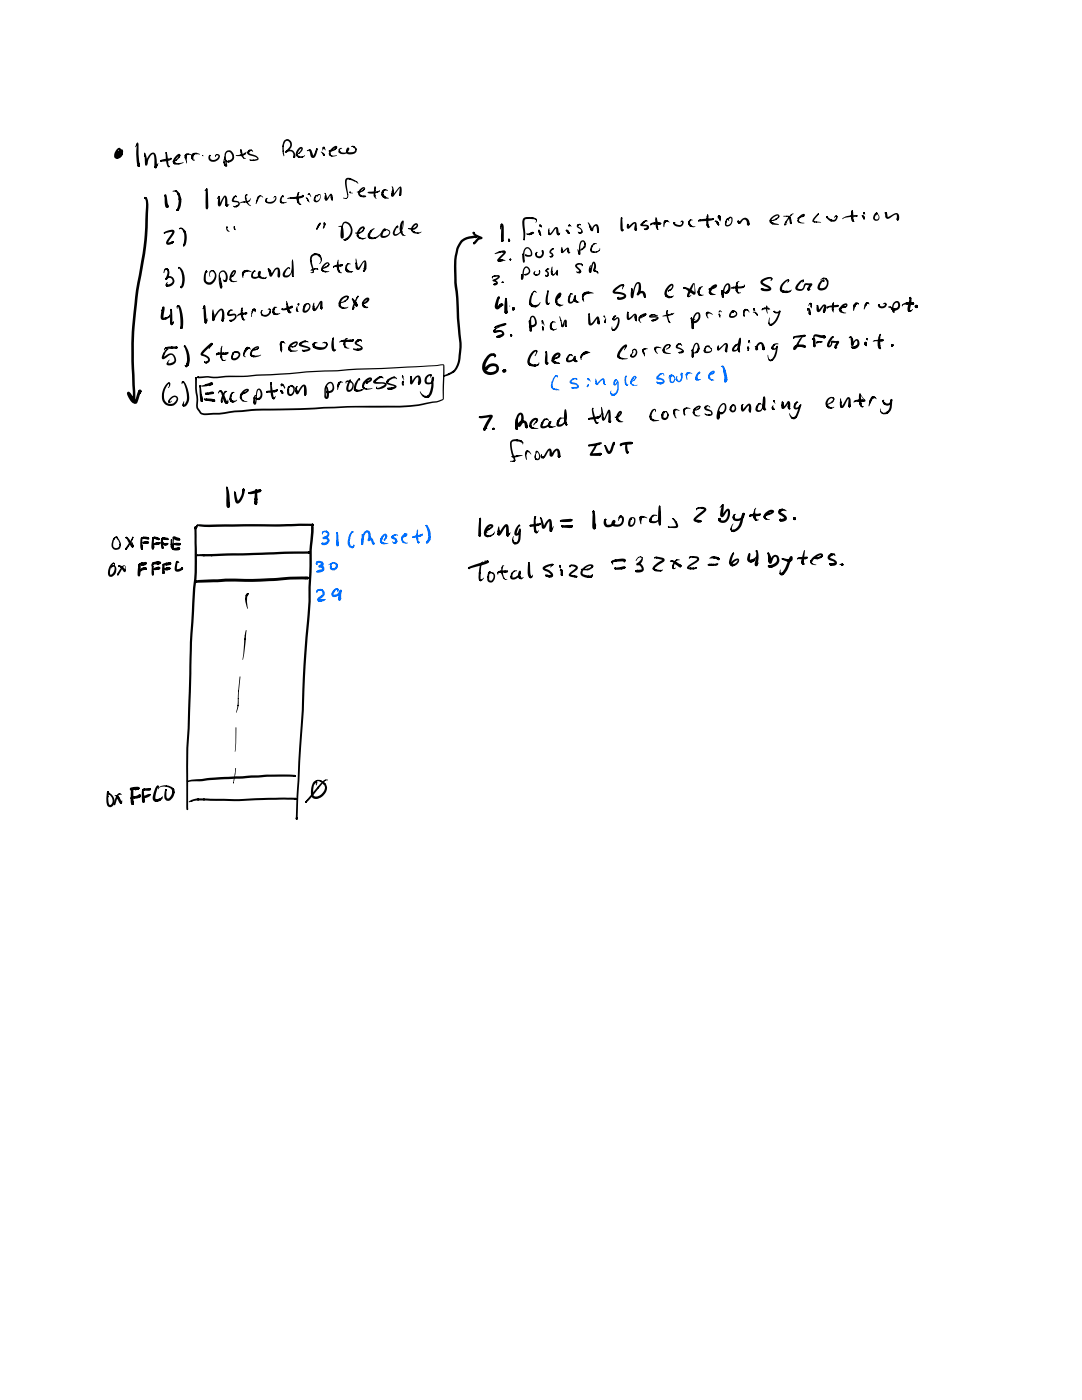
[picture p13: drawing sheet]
<svg xmlns="http://www.w3.org/2000/svg" width="216mm" height="279mm" viewBox="0 0 216 279" stroke-linecap="round" stroke-linejoin="round" font-family="sans-serif">
<defs><g id="words">
<text font-size="26.6" x="88.3" y="76.5">f</text>
<text font-size="13.1" x="110.6" y="66.6">iii</text>
<text font-size="8.4" x="46.6" y="143.6">l</text>
<text font-size="7.8" x="144.2" y="64.8">o.s.c</text>
<text font-size="7.2" x="47.9" y="133">I</text>
<text font-size="6.9" x="142.1" y="107.4">bytes</text>
<g font-size="6.6">
<text x="25.5" y="34.9">Interrupts</text>
<text x="124" y="64.9">c.ee.ee</text>
</g>
<g font-size="6.3">
<text x="94.5" y="109.5">length</text>
<text x="152.5" y="116">bytes</text>
<text x="46.3" y="151.3">l</text>
<text x="61.3" y="161.6">0</text>
</g>
<g font-size="6">
<text x="104.9" y="49.2">finish</text>
<text x="32.1" y="82.2">6 Exceptionprocessing</text>
<text x="100.6" y="93.5">from</text>
<text x="93.6" y="117.6">Total</text>
</g>
<g font-size="5.7">
<text x="67.8" y="41">fetch</text>
<text x="40.2" y="43">Instruction</text>
<text x="95.9" y="76">G</text>
<text x="101.7" y="87.1">Read the</text>
<text x="44.2" y="102.5">WT</text>
</g>
<text font-size="5.7" fill="#006fff" x="113" y="80.3">single</text>
<g font-size="5.4">
<text x="55.2" y="32.8">Review</text>
<text x="66.5" y="49.2">Decode</text>
<text x="32.3" y="74.2">5 Store</text>
<text x="121.9" y="72.9">corresponding</text>
<text x="117.4" y="106.9">1words</text>
<text x="24.8" y="161.8">FEW</text>
</g>
<g font-size="5.1">
<text x="124.6" y="47.5">Instruction</text>
<text x="99" y="49.4">1</text>
<text x="128.3" y="84.6">corresponding entry</text>
<text x="145.4" y="114.4">64</text>
<text x="48.7" y="123">I</text>
</g>
<text font-size="5.1" fill="#006fff" x="105.7" y="74.5">Clear</text>
<g font-size="4.8">
<text x="156" y="46.3">execution</text>
<text x="103.7" y="53.7">Push</text>
<text x="114.8" y="52.3">Pc</text>
<text x="181.1" y="63.6">i</text>
<text x="56.9" y="71.7">results</text>
<text x="159.2" y="71.2">IFG</text>
<text x="170.1" y="71">bit</text>
<text x="95.6" y="87.2">7</text>
<text x="138.3" y="105.5">2</text>
<text x="123.1" y="115.4">732</text>
<text x="45.8" y="157.7">1</text>
</g>
<g font-size="4.8" fill="#006fff">
<text x="63.4" y="110.3">31</text>
<text x="72.1" y="110">Reset</text>
</g>
<g font-size="4.5">
<text x="32.2" y="42.8">1</text>
<text x="32.4" y="50">2</text>
<text x="117.5" y="92.2">ZVT</text>
<text x="24" y="111.1">XFFEE</text>
<text x="109.3" y="116.5">size</text>
<text x="136.9" y="115">2</text>
</g>
<g font-size="4.5" fill="#006fff">
<text x="129.8" y="78">source</text>
<text x="62.9" y="121.4">29</text>
</g>
<g font-size="4.2">
<text x="167.7" y="64">err</text>
<text x="27.3" y="116.3">I FFC</text>
</g>
<text font-size="4.2" fill="#006fff" x="62.6" y="115.6">30</text>
<text font-size="3.9" x="98.6" y="53.4">2</text>
</g></defs>
<g fill="#000">
<path d="M23.4 29.7l.4-.2 .2 .2h-.3l.2-.2 .2 .3-.2 .1v-.1l.1-.1v.2l-.1 .2v-.2l.1 .1-.4 .3-.1-.1 .3-.2-.1-.1a1.18 1.18 0 0 0-.4 1.4 1.15 1.15 0 0 0 .9-1.2l-.6 .9a.39 .39 0 0 0 .6-.3v-.2l-.6 .8-.2-.1 .4-.5-.1 .4a.26 .26 0 0 0 .2-.2 .26 .26 0 0 0-.1-.3l-.2 .2 .3 .1a.29 .29 0 0 0-.1-.5 .29 .29 0 0 0-.4 .3l-.1-.3 .1-.1 .1 .2h-.2l.1-.3h.2l-.2 .3-.1-.2 .2-.2h.4l.1 .3h-.3l-.1-.2a.52 .52 0 0 1 .7 .6 .52 .52 0 0 1-.7 .4 .51 .51 0 0 1-.2-.8 .51 .51 0 0 1 .8 .2 .54 .54 0 0 1-.2 .7 .54 .54 0 0 1-.7-.2 .49 .49 0 0 1 .2-.7 .49 .49 0 0 1 .7 .3l-.5 .8a.34 .34 0 0 1-.5-.1 .34 .34 0 0 1 .1-.5l.4-.4a.47 .47 0 0 1 .7-.3 .47 .47 0 0 1 .1 .7 .61 .61 0 0 1-.7 .6 .61 .61 0 0 1-.5-.6v-.2a1.22 1.22 0 0 1 1.1-.9 1.31 1.31 0 0 1-1.3 1.9 1.31 1.31 0 0 1 .3-2zM28.8 39.3l.3 .2-.2 .1-.1-.3 .3 .1v.2h-.2l.1-.2h.3v.1l-.4 .1-.1-.3h.2a.92 .92 0 0 1 .6 1.2l-.1 2.4a69.4 69.4 0 0 1-1.9 15.1l-.3 3.3a108.1 108.1 0 0 0-.2 18.9l-.2 .3a2.3 2.3 0 0 1-1.6-2l.3-.3 .4 .2 1.2 1.7h-.3l.3-1a1.35 1.35 0 0 1 .7-1.3 .51 .51 0 0 1 .3 .5 .51 .51 0 0 1-.5 .4l.1-.5h.3v.4a.34 .34 0 0 1-.4-.4 .34 .34 0 0 1 .5-.3l-.1 .4h-.3l-.1-.2 .1 .2a.28 .28 0 0 1 0-.5 .28 .28 0 0 1 .4 .2 .28 .28 0 0 1-.3 .3h-.1h.3l-.1 .4a2.83 2.83 0 0 1-.9 1.9l-.3-.1-1.2-1.9 .2-.1 .4 1 .6 .6-.2 .1-.4-8.6a106.1 106.1 0 0 1 2.3-21.5l.4-3.2 .1-4.1a5.8 5.8 0 0 0-.1-3.1l-.2-.3h.4l-.2 .3zM34.5 38.1a.98 .98 0 0 1 1.4 .8 2.71 2.71 0 0 1-.4 3.2l-.3-.1 .2-.3a.22 .22 0 0 1 .1 .2 .22 .22 0 0 1-.2 .2l.1-.4 .2 .2-.1 .1-.2 .1v-.3h.2l-.1-.1 .2 .2-.2 .2-.2-.1 .4-1.1v-1.1a.27 .27 0 0 1 .4-.3 .27 .27 0 0 1 .1 .4 .27 .27 0 0 1-.4 0l-.3-1.2 .1-.2 .3 .1-.1 .3h-.2l-.5-.7 .2-.2v.3h-.7zM32.9 53.7a.63 .63 0 0 1 .7 0 .63 .63 0 0 1 .2 .7l-.4 1.3-.1 .1-.3-.3a1 1 0 0 1 1.7 .2 1 1 0 0 1-.8 1.5 .5 .5 0 0 1-.8-.1 .5 .5 0 0 1 .4-.8l-.2 .5h-.2v-.2a.23 .23 0 0 1 .3 .2 .23 .23 0 0 1-.2 .3l-.1-.2 .2-.1 .2 .1v.3h-.2l-.2-.2 .3-.2a.75 .75 0 0 0 .9-.4 .75 .75 0 0 0-.2-.9h-.5l-.5 .4-.1-.4 .3 .3-.1 .1-.2-.3 .1-.2a1.91 1.91 0 0 0 .2-1.6l.2-.1 .1 .2a.3 .3 0 0 1-.3 0 .3 .3 0 0 1-.1-.4l.2 .2-.4 .2-.1-.2h.2l-.4 .8zM35.6 53.3l.1 .1-.1 .1v-.2l.1 .2h-.2l.1-.1 .1 .2-.2-.1 .1-.2a.54 .54 0 0 1 .7 .5 3.6 3.6 0 0 1 .1 3.6l-.1 .1a.26 .26 0 0 1-.3-.1 .26 .26 0 0 1 0-.3l.2 .3h-.2l.1-.2 .2 .2h-.3l.1-.2 .2 .2h-.2a3.9 3.9 0 0 0-.5-4.1zM35.8 45.5a1.11 1.11 0 0 1 1.4 1.2 2.53 2.53 0 0 1-.5 2.5l-.1-.2v-.3l.1 .3h-.1h.1v.1h-.1l.1-.1v.1h-.1l.1-.1h-.1l.1-.6a4.3 4.3 0 0 0-.1-2.3l.3-.1 .1 .1-.1 .3a.57 .57 0 0 1-.5-.6l-.3-.2 .2-.1a.23 .23 0 0 1-.2 .2 .23 .23 0 0 1-.2-.2 .15 .15 0 0 1 0 .2 .15 .15 0 0 1-.2 0zM41 54.1l.3-.1-.1 .3-.1-.3 .2 .1-.2 .1 .1-.2 .2 .2-.1 .1-.1-.2h.1l.1 .2-.2 .2-.1-.3v.4a1.75 1.75 0 0 0 .2 1.7 1.22 1.22 0 0 0 1.4-.7 1.22 1.22 0 0 0-.3-1.5 .74 .74 0 0 0-.5 1.2 .75 .75 0 0 1 .1-1.1v.1h-.1l.1-.2 .3-.2v.2l-.2-.1 .3-.1 .3 .1v.2h-.2v-.2a1.09 1.09 0 0 1 .6 1.7 1.25 1.25 0 0 1-1.1 1.1 1.25 1.25 0 0 1-1.3-.7v-1.3zM44 54.2a.8 .8 0 0 1 .8-.2 .8 .8 0 0 1 .5 .7 1.06 1.06 0 0 1-.5 1.6l-.3-.3v-.2l.4 .3-.1 .1h-.1a.17 .17 0 0 1 .2-.2 .17 .17 0 0 1 0 .3h-.1a.22 .22 0 0 1 .1-.4 .22 .22 0 0 1 .3 .2l-.2 .2-.2-.2a1.27 1.27 0 0 0-.3-1.9l-.2 .1a1.67 1.67 0 0 0-.4 1.9l.3 1.1h-.2v-.3h.3l.1 .2-.2 .2-.2-.2-.1-.5 .2-.2 .2 .2-.2 .2a.51 .51 0 0 1-.2-.7l-.1-.6h.3l-.1 .2-.2-.1-.1-.7a3.5 3.5 0 0 1 .6 2.6h-.2a3.6 3.6 0 0 1-.3-3.2zM45.2 45.3l.2-.1-.1 .2-.1-.2h.2v.2a.83 .83 0 0 0 .4 .9l-.5-.2 .1-.2 .1 .1-.2 .1a.64 .64 0 0 1-.1-.8h.2l-.1 .2-.2-.1zM46.4 54l.2-.1a.36 .36 0 0 1 .5 .1 .36 .36 0 0 1-.1 .5l-.5 .7h-.1l.1-.2 .1 .1-.3 .2h-.2v-.2l.1 .2h-.2l-.1-.1h.2l-.1 .1-.1-.2h.1a.91 .91 0 0 0 .8-.9 1.54 1.54 0 0 0-.6 1.7l.6 .2 .5-.1a.63 .63 0 0 1-.9 .2l.1-.1 .1 .1-.3 .1-.3-.2 .1-.2 .2 .1a.28 .28 0 0 1-.4 0 .28 .28 0 0 1 0-.4l.3 .2-.3 .1a1.85 1.85 0 0 1 .5-1.9zM46.7 45.2h.2l-.1 .2h-.2l.1-.3 .2 .1 .1 .7-.3-.2 .2-.1-.1 .2-.2-.2zM48.5 54.1a1.15 1.15 0 0 1 1.7 .2l-1-.1v-.3h.1l.2 .1v.2l-.8 .2-.1-.3 .2-.1a.34 .34 0 0 1 0 .4 .34 .34 0 0 1-.5 0l.2-.2a.33 .33 0 0 1 .2 .4 .33 .33 0 0 1-.4 .2v-.2a.25 .25 0 0 1 .3 .2 .25 .25 0 0 1-.2 .3v-.2a.16 .16 0 0 1 .1 .1 .16 .16 0 0 1-.1 .2l.1-.1v.3l-.1-.1a1.13 1.13 0 0 1 .1-1.2z"/>
<path d="M50.4 54.2l.3-.2 .1 .2-.2-.1 .1-.1 .2 .1-.1 .1v-.2l.2 .1a.72 .72 0 0 0-.4 1.1 .9 .9 0 0 0 1.2-.9h.1a.91 .91 0 0 0 .4 1 .91 .91 0 0 0 1 0l-.3 .3-.1-.1v-.1l.2 .1-.1 .1h-.5l.1-.2 .1 .3h-.4l-.6-.3-.1-.1 .2-.3 .3 .3-.2 .2a.72 .72 0 0 1-.6-.7 .72 .72 0 0 1 .6-.7 1.13 1.13 0 0 1-.4 1.3 1.13 1.13 0 0 1-1.4-.1v-.3l.2-.6 .2-.1 .1 .2h-.3zM53.4 53.7a.5 .5 0 0 1 .7 .5l.2 .7-.2-.1a1.82 1.82 0 0 1 1.4-1.4 2 2 0 0 1 .4 1.7h-.2h.2l-.2 .1v-.1l.1 .1-.1 .1-.1-.2 .2 .1-.2 .1-.2-.1 .3-.2 .2 .2-.1 .1a.51 .51 0 0 1-.4-.8v-.7l-.2-.1-.3 .3-.7 1.1a.41 .41 0 0 1-.4 0 .41 .41 0 0 1-.1-.5l-.1-.6 .3-.2 .1 .2v.2l-.3 .1-.2-.5 .3-.1-.2 .2-.2-.2h.3l-.1 .1zM58.3 51.8l.1 .1v.9a2.72 2.72 0 0 1-1 2.5 .69 .69 0 0 1-.9-.2 .69 .69 0 0 1 .1-.9l.7-.7 .2-.1v.2l-.1-.2h.3l-.1 .1 .2-.1v.1h-.1h.1l.1 .2-.2-.2a1.47 1.47 0 0 0-.8 1.4 1.09 1.09 0 0 0 1.3-1.2l.1-1.5 .1-.3 .2 2.1v.8l-.1 .3h.1l-.1 .2-.1-.2h.1v.2l-.2-.2h.2l-.1 .2-.1-.3 .3 .1-.2 .1-.2-.4v-2.6l.2-.3h-.1zM62.1 50.9a1.19 1.19 0 0 1 1.8 0 1.19 1.19 0 0 1-.2 1.8l.3-1 .3 .1-.3 .1-.5-.9 .1-.1h.3v.1l-.2 .2-.6-.3h-.4v-.3h.3v.2a1.06 1.06 0 0 0-.8 1.4h-.3v-.2l.3 .1 .4 1.9-.1 .1-.1-.1 .2-.1v.3l-.1 .2h-.1v-.1l.1 .1-.1 .1h-.4l.4-.2v-.3a4.9 4.9 0 0 1-.4-2.9zM62.1 53.8a.85 .85 0 0 1 1.4 0l-.3-.1 .2-.1v.2h-.7v-.3l.2 .1-.1 .2-.5 .1v-.2l.1 .1-.3 .3-.1-.1zM63.7 44.5h.3l-.1 .2-.1-.2h.1l.1 .1-.2 .1v-.1h.2l-.2 .1v-.1l.1-.1 .1 .1-.3 .2 .1-.2 .2 .1-.8 1.2-.1-.3h.2v.2a.39 .39 0 0 1-.1-.4 .39 .39 0 0 1 .3-.3l.1 .2-.3 .1v-.2l.2-.4 .3-.1v.3l-.3-.1zM64.6 52.8l.2-.2a.47 .47 0 0 1 .6-.3 .47 .47 0 0 1 .3 .6h-.2v-.2l.2 .1-.1 .3-.3-.1 .2-.1 .1 .1-.2 .3-.4 .2-.2-.1 .1-.2 .2 .1a.83 .83 0 0 1-.9 .4l.4-.3a.86 .86 0 0 0 .9-.7l-.1-.1a1.16 1.16 0 0 0-.9 1.3l1.2 .2a.66 .66 0 0 1-.9 .1l.2-.1 .1 .1-.2 .2-.6-.3 .1-.2 .2 .1a.28 .28 0 0 1-.4 .1 .28 .28 0 0 1 0-.4l.2 .1-.1 .2-.2-.1v-.4zM64.5 44.5l.1-.1a.42 .42 0 0 1 .4 .3 .42 .42 0 0 1-.2 .5l-.3 .4v-.3l.2 .2-.3-.1 .3-.7h.2v.3a.23 .23 0 0 1-.3-.3 .23 .23 0 0 1 .3-.2l-.1 .3-.2-.2 .2-.2-.1 .3zM66.5 53.1l.6-.2 1.3-.2-.2 .4-.2-.1 .1-.2h.2a.27 .27 0 0 1-.2 .4 .27 .27 0 0 1-.3-.3l.2-.1 .1 .3-.8 .1v-.3h.3a.3 .3 0 0 1-.3 .3 .3 .3 0 0 1-.3-.3h.3v.3l-.7 .1v-.2a.16 .16 0 0 1 .1 .2 .16 .16 0 0 1-.2 0l.1-.1v.2h-.1zM67.4 51.9h.1l.1 .2a2.36 2.36 0 0 0 .6 2.4 .48 .48 0 0 1-.7-.5l.3 .1-.1 .2h-.2l-.2-.4v-.3l.1-.1 .2 .1-.1 .3a.48 .48 0 0 1-.1-.8l.2 .2-.2 .2-.1-.1-.1-.3 .1-.3 .2 .1-.1 .1-.2-.1 .1-.5 .2 .1-.1 .1-.1-.1zM69.2 52.7l.3-.1v.2l-.2-.2 .2-.1 .5 .2a.69 .69 0 0 0-.8 .8 .69 .69 0 0 0 .9 .6l.4 .1-.5 .1 .1-.2 .2 .1-.2 .2h-.5l-.3-.1-.1-.3 .3-.1 .1 .3a.38 .38 0 0 1-.5 0 .38 .38 0 0 1-.1-.5l.3 .1v.3h-.3l-.1-.4v-.2h.3v.3l-.1 .1-.2-.2 .1-.7 .2-.1 .1 .2h-.3zM70.2 59.6l.3 .1-.3 .1 .1-.2h.2l.7 .8a.29 .29 0 0 1 .2 .3 .29 .29 0 0 1-.2 .3h.1l-.2 .1 .1-.2 .1 .2h-.2l.1-.3 .2 .2a.29 .29 0 0 1-.5 .1 .29 .29 0 0 1 0-.5 .29 .29 0 0 1 .5 .1 .34 .34 0 0 1-.4 .4 .34 .34 0 0 1-.3-.4 .29 .29 0 0 1 .2-.4 .29 .29 0 0 1 .3 .3 .29 .29 0 0 1-.4 .2 .33 .33 0 0 1-.2-.4 .33 .33 0 0 1 .5-.2v.3l-.4 .1-.5-.8z"/>
<path d="M71 51.6l.1 .1 .4 1.7 .7-.9a.54 .54 0 0 1 .8-.4l.1 .9a.89 .89 0 0 1-.6 1.2l-.1-.2h.2l.1 .2h-.2a.16 .16 0 0 1 .1-.2 .16 .16 0 0 1 .2 .1l-.2 .1v-.3a.4 .4 0 0 1 .3-.5l.2 .3-.3 .2-.2-.3 .2-1.4-.4 .4a2.09 2.09 0 0 1-1 1.3 1 1 0 0 1-.3-1.5l.2 .2-.2 .1-.2-.1 .1-.5 .1 .1h-.1v-.3l.1 .1h-.1zM71.4 59l.1 .1-.1 .1v-.2l.1 .1v.1l-.1-.1h.1v.2h-.1v-.2l.1 .1-.9 2.3h-.2l.4-.3v.1l-.3 .4h-.1l.1-.2v.2l-.2-.1h.2v.2l-.2-.1 .1-.2 .1 .2h-.2a3.5 3.5 0 0 1 .9-2.4h.1l.1 .1h-.3zM94.4 46.3l.2 .1-.2 .2-.1-.2 .2-.1 .2 .1-.2 .1-.1-.2h.2v.1l-.1-.1h.2v.1l-.1 .1 .4 .3 1 .4a.32 .32 0 0 1 .2 .5 .32 .32 0 0 1-.4 .1l-.4 .2a.92 .92 0 0 1-.9 .7l-.1-.1a.23 .23 0 0 1 .1-.2 .23 .23 0 0 1 .3 0l-.2 .2-.1-.2 .3 .1-.2 .2-.2-.2v-.1l.3-.1 .1 .2-.1-.2 .1 .2v.1l-.3 .1-.1-.3 .3-.1h-.2a1.8 1.8 0 0 1 1.5-1l-.1 .3a2 2 0 0 1-1.6-1.2zM106.4 58.2l.3-.2-.1 .3-.1-.2 .3-.1 .1 .2-.1 .1 .1-.2 .2 .3-.3-.1a1.26 1.26 0 0 0-.7 1.3l-.1 .3a.76 .76 0 0 0 .2 .9 .76 .76 0 0 0 .9 0l.7-.5a.9 .9 0 0 1-1.1 1l-.1-.2 .2-.2 .3 .2a.62 .62 0 0 1-1.1-.2l.3-.1 .1 .3-.1 .1a.56 .56 0 0 1-.6-.2 .56 .56 0 0 1 0-.6l.3 .1v.2l-.3 .1a2.63 2.63 0 0 1 .4-2.2l.2 .1-.1 .2-.2-.2zM122.5 57.7a1.95 1.95 0 0 1 2-.9v.2h-.2l.2-.2v.3h-.2v-.2a.15 .15 0 0 1 .2 .2 .15 .15 0 0 1-.2 .1v-.2l.2 .1-.3 .6 .1-.7a2.92 2.92 0 0 0-1.6 1.2h.4a1.58 1.58 0 0 1 1.9 .9 1.21 1.21 0 0 1-1.9 .5l.4-.4 .1 .1-.2 .2-.2-.1 .2-.1v.3l-.3-.1 .3-.1v.3h-.2v-.3h.5a.76 .76 0 0 0 .8-.4l-1.2-.4a.8 .8 0 0 1-1.1-.5zM127 56.4l.5-.1a1.29 1.29 0 0 1 .4 1.6l-.3 .9-.4-.3a.89 .89 0 0 1 1.2-.4 .89 .89 0 0 1 .3 1.3l-.2-.1 .1-.2 .1 .3-.2-.2 .3-.1-.2 .3-.1-.2 .2-.1-.2 .1 .1-.1 .2 .1-.1 .2h-.1l-.3-.5a.37 .37 0 0 0-.2-.4 .37 .37 0 0 0-.5 .2l-.4-.2 .3 .1v.2l-.3 .2-.1-.2 .3-1v-1.2a1.23 1.23 0 0 0-.8 1.4l-.2 1.3a.27 .27 0 0 1-.4 .2 .27 .27 0 0 1-.1-.4v-1.3l.2-.1 .1 .1a.15 .15 0 0 1-.2 .1 .15 .15 0 0 1 0-.2 .15 .15 0 0 1 .2-.1l-.1 .2-.1-.1 .1-.2v.2h-.2l.2-.2 .1 .2 .1 1.5h-.3l.6-2.2zM133.4 57a.53 .53 0 0 1 .9-.3 .53 .53 0 0 1-.1 .9l-.4 .4-.1-.1v-.2l.2 .2-.5 .2v-.2h.1a.15 .15 0 0 1 0 .2 .15 .15 0 0 1-.2 0l.1-.2 .1 .1-.2 .2a.57 .57 0 0 1 .6-.6l.2-.4v-.2a1.68 1.68 0 0 0-.9 1.9 1.12 1.12 0 0 0 1.3 .1l-.5 .4-.1-.1 .1-.2 .1 .2-.3 .2h-.4l-.1-.3 .2-.1 .2 .2a.54 .54 0 0 1-.6 .1 .54 .54 0 0 1-.3-.5h.4v.3a.66 .66 0 0 1-.7-.4 .66 .66 0 0 1 .2-.7zM136.5 57.3l.2 .1-.2 .2-.1-.2 .1-.1v.2l-.1-.1h.1v.2a.2 .2 0 0 1-.2-.2 .2 .2 0 0 1 .3-.1l1.1 .4 .9 .6-.1 .2v-1.7l-.1-.1-1 2.4 .5-.2-.3 .3-.1-.1 .1 .1-.2 .1-.2-.1 .1-.1h.2l-.1 .2-.3-.2 .2-.2 .2 .1-.1 .3a.38 .38 0 0 1-.4-.3 .38 .38 0 0 1 .2-.4 4.8 4.8 0 0 1 1.2-2.1 .82 .82 0 0 1 .3 .9l.1 1.3-.4 .1-2-1.3zM139.5 57.5l.1-.1 .2 .1-.1 .3-.2-.1v-.2l.4-.3h.4a1.21 1.21 0 0 0-.5 1.5l.6 .1a.4 .4 0 0 1-.7 .1h.3a.3 .3 0 0 1-.4 .1 .3 .3 0 0 1-.2-.3l.3-.1v.3h-.3l-.2-.4 .1-.4h.1l.2 .2-.2 .2-.2-.3zM141.5 57.6l1.3-.6a1.11 1.11 0 0 0-.8 1.4l.8 .3a.75 .75 0 0 1-1.1 0v-.2l.3-.1 .1 .4a.38 .38 0 0 1-.5-.1 .38 .38 0 0 1 0-.5l.3 .1-.2 .3h-.1l-.2-.3a.4 .4 0 0 1 .4-.6l.1 .1-.1 .3-.3-.1a1.42 1.42 0 0 1 1.5-1.2l.1 .1a1.39 1.39 0 0 1-1.7 .9l.1-.2 .2 .1-.2 .1v-.2l.2 .1-.2 .1v-.2l.2 .1a.15 .15 0 0 1-.2 .1 .15 .15 0 0 1 0-.2zM144.8 56.8a.58 .58 0 0 1 .7-.2 .58 .58 0 0 1 .3 .8 1.01 1.01 0 0 1-1.1 1.2l-.1-.4 .2 .2v.2l-.2-.1a.3 .3 0 0 1 .3-.2 .3 .3 0 0 1 .3 .2l-.3 .1a.34 .34 0 0 1 .1-.5 .34 .34 0 0 1 .4 .1l-.2 .3-.2-.3 .3-.7-.1-.7a2.77 2.77 0 0 0-.7 2.4l-.2 .2h-.2v-.3l.3-.1v.3a.56 .56 0 0 1-.5-.3 .56 .56 0 0 1 .2-.6l.2 .1-.1 .3a.53 .53 0 0 1-.1-.9v.3l-.2-.1 .1-.1 .3-.1-.2 .1 .4 1.2h-.4a5.1 5.1 0 0 1 .7-2.4zM145.9 57.4l.6-.2 1.8-.1 .2-.3 .1 .2-.1 .1v-.2l.1 .1-.1 .3-.1-.1 .1-.2a.29 .29 0 0 1-.1 .4 .29 .29 0 0 1-.4-.1l.2-.2 .2 .1-.1 .3-1.5 .1-.2-.2 .2-.2h.1v.3h-.7v-.2h.2a.23 .23 0 0 1-.1 .3 .23 .23 0 0 1-.3-.2l.1-.1a.18 .18 0 0 1 0 .3 .18 .18 0 0 1-.3-.1z"/>
<path d="M147.1 56.3l.4-.1a.86 .86 0 0 0-.3 1.2v.2a.53 .53 0 0 0 .1 .6 .53 .53 0 0 0 .6 .2l-.3 .1h-.4v-.2l.2 .1-.2 .1-.4-.6 .2-.2 .2 .2-.2 .2h-.1l-.1-.5a.61 .61 0 0 1 .2-.7l.2 .2-.2 .2-.2-.2 .1-.7 .2-.1 .1 .2h-.2zM151.9 56a2.29 2.29 0 0 1 2.1-.6l.1 .2-.2 .1 .1-.2 .1 .3h-.2l.1-.1v.2l-.1 .1v-.2l.1 .1-.3 .1 .2-.3a.79 .79 0 0 0-1 .1l-.7 .5a1.34 1.34 0 0 0 1 .7 .6 .6 0 0 1 .6 .3 .6 .6 0 0 1-.1 .7l-1.2 .1a.39 .39 0 0 1-.5-.1 .39 .39 0 0 1-.1-.5h.5l-.4 .2v-.2l.1 .2-.1 .1-.1-.2 .2 .1-.2 .1-.1-.1 .2-.2 .1 .2v-.1h1.4l-.3-.2a2.05 2.05 0 0 1-1.5-1.1zM153.8 43.5a1.37 1.37 0 0 1 1.7-.6v.5h-.2v-.2h.1l.1 .2-.6 .5-.2-.1 .2-.2v.3l-.5 .2-.2-.2h.2v.1l-.2 .1-.3-.1v-.1a1.47 1.47 0 0 0 1.4-.8 1.33 1.33 0 0 0-1.4 1.1l1.5 .6a1.05 1.05 0 0 1-1.4-.3l.2-.1 .2 .3-.3 .1-.5-.4 .1-.3 .2 .2-.2 .1-.1-.2v-.3l.3 .1-.2 .2-.1-.2zM156.2 56.4l.2-.2a.8 .8 0 0 1 1-.4l-.1 .2-.1-.2h.2l.1 .2h-.2v-.2l.2 .2-.1 .1-.1-.1h.1l.1 .1-.3 .3 .1-.4h-.1a1.58 1.58 0 0 0-1 1.9l.4 .1a1.5 1.5 0 0 0 1.3-.2 .34 .34 0 0 1-.1 .4 .34 .34 0 0 1-.4 0l.1-.2 .2 .1-.3 .3a.4 .4 0 0 1-.6-.1l.2-.3 .2 .3a.71 .71 0 0 1-1.1-.1l.3-.2 .2 .3a.66 .66 0 0 1-.9-.1 .66 .66 0 0 1-.1-.8zM159.6 56.1l.6-.3 .2 .1-.1 .1-.1-.1 .2-.1v.2l-.2-.1h.2l-.1 .3-.1-.1h.2l-.1 .2-.2 .1 .1-.4-.1 .2a1.78 1.78 0 0 0-.9 1.3 .74 .74 0 0 0 .8 .1 .74 .74 0 0 0 .4-.7 .85 .85 0 0 1 1.1-.3 .33 .33 0 0 1 .5 0 .33 .33 0 0 1-.1 .5l-.4 .6h-.1h.4l-.3 .2h-.2l.1-.2 .1 .3-.4-.1 .3-.3 .1 .3h-.4l.1-.4 .3 .1v.1l-.2 .2a.62 .62 0 0 1 .1-.9l.3-.3 .1 .2h-.4a.62 .62 0 0 0-.6 0 .62 .62 0 0 0-.3 .7 .99 .99 0 0 1-1 .5 .99 .99 0 0 1-.8-.7l.3-.6zM163.9 55.7l.3-.3 .2 .1-.1 .1-.1-.1 .3-.1 .5 .2v.2h-.2l.1-.3 .3 .4 .1 .2-.3 .1v-.2l.2-.1a1.36 1.36 0 0 1-.3 1.7 1.36 1.36 0 0 1-1.7 .1 1.62 1.62 0 0 1 1.2-1.9 .24 .24 0 0 1 .2 .2 .24 .24 0 0 1-.3 .2l.1-.1v.1h-.1l.1-.1v.1v-.1v.1h-.1l.1-.1 .1 .1h-.2l.1-.2a1.53 1.53 0 0 0-.8 1.5 1.01 1.01 0 0 0 1.3-.6 1.01 1.01 0 0 0-.4-1.3l-.8 .3zM176.6 42.4l.2-.1 .2 .2 .1 .7a1.28 1.28 0 0 0 1.2-.5 .78 .78 0 0 1 1 .1 .78 .78 0 0 1 .1 1l-.1 .1a.23 .23 0 0 1-.2 .1 .23 .23 0 0 1-.2-.3l.3-.1 .1 .1-.1 .3h-.1l-.2-.3 .1-.1h.3v.3l-.2 .1-.2-.4 .3-.2 .2 .2-.3 .2-.1-.1v-.4a.3 .3 0 0 0 0-.4 .3 .3 0 0 0-.4-.1l-.2 .1a1.95 1.95 0 0 1-1.5 .7l-.3-.3 .1-.8 .1-.1 .2 .1-.1 .3a.25 .25 0 0 1-.2-.2 .25 .25 0 0 1 .1-.3l.1 .2-.3 .1v-.2l.2 .1-.2 .1-.1-.1zM32.5 61.2h.2l.1 .1-.3 2.1h.3a.84 .84 0 0 0 1-.6h.1l.1 .3-.2-.1h.2l-.2 .3h-.2v-.2l.3 .1-.3 .3-.4 .2-.3-.1 .1-.3 .3 .2a.68 .68 0 0 1-1 .3 .68 .68 0 0 1-.2-1l.3-1.4 .1 .2 .2-.1-.2 .1v-.3a.19 .19 0 0 1 .1 .2 .19 .19 0 0 1-.2 .1h.2l-.2 .2v-.1h.1l-.3 .4zM34.1 61.7l.1 .1h-.2h.2h-.1v-.1v.2l-.1 .1v-.3h.2l.2 .7v2.1h-.2l.5-.4-.1 .5-.2-.1 .1-.2a.27 .27 0 0 1 0 .4 .27 .27 0 0 1-.4 .1l.1-.3 .3 .1-.1 .3h-.2l-.1-.3 .1-.1 .2 .1v.2h-.3a5.9 5.9 0 0 1-.1-2.9l.1-.2 .1 .1-.1 .1zM35.4 61a.58 .58 0 0 1 .6 .1 .58 .58 0 0 1 .2 .5 6.7 6.7 0 0 1 .2 3.9h-.4l.1-.5 .2 .5h-.3l.1-.2 .2 .1-.2-.1h.1l.2 .2-.1 .1h-.3v-.2l.3-.2 .1 .1-.1 .3a.59 .59 0 0 1-.3-.8 8 8 0 0 0-.6-3.8l.3-.1 .1 .2-.4 .1v-.3a.18 .18 0 0 1 .2 .3 .17 .17 0 0 1-.3 0v-.1l.2-.1-.1 .6-.2-.2zM39 75.3l.2 .1-.1 .3-.1-.2h.3l-.2 .1-.1-.2h.3l-.2 .2-.1-.3 .3 .2-.3 .1h.2l.1-.1v2.5l.3 1.8-.1 1.3 .3 .6a1.17 1.17 0 0 0 1.4 .8l3.2-.2a67.9 67.9 0 0 1 13-.8l12-.5h6.5a37.5 37.5 0 0 0 12.3-1.3l.1-.1 .1-6.7-11.4 .7-15 .7-12.9 .9-3.8 .1-2.2 .2-1.6-.1-1.8 .1-.4-.2 .1-.1v.2l-.1-.1 .1-.1v.2l-.1-.1 .2-.1v.2l-.2-.2 .3-.1 .1 .1-.2 .2v-.2h.2l1.4-.1 2 .1 2.1-.2h3.9l12.9-1 15-.6 10.8-.7a.53 .53 0 0 1 .9 .2l-.1 6a.92 .92 0 0 1-.9 1.2 43.4 43.4 0 0 1-13.1 1.3l-4.5-.1-14.7 .6a76.5 76.5 0 0 0-12.1 .9 7.1 7.1 0 0 1-3.3-.2l-.2-.2a2.38 2.38 0 0 1-.6-2.6l-.2-1.8zM40.7 61h.2l.1 .3 .2 2.9h-.2l.4-.7-.1 .6-.2-.1 .1-.1a.31 .31 0 0 1 .1 .3 .31 .31 0 0 1-.3 .2v-.2h.3l-.1 .3h-.2l-.1-.2 .1-.1h.2l-.1 .3h-.1a2.52 2.52 0 0 1-.4-1.9v-1.5l.3 .1h-.2v-.2l.2 .1-.2 .1v-.2a.16 .16 0 0 1 .2 .2 .16 .16 0 0 1-.3 .1l.2-.1-.4 .5z"/>
<path d="M42.5 61.8h.1l.2 .9v1.2l-.2-.2h-.2l.1-.1a4.4 4.4 0 0 1 1.6-2 1.2 1.2 0 0 1 .7 1.5l-.1 .8-.2-.2-.1 .1 .3-.4-.1 .6h-.2v-.2l.2 .1-.1 .3-.2-.1v-.3h.3v.3l-.2 .1-.2-.3 .3-.2 .1 .1-.1 .3-.1 .1a.79 .79 0 0 1-.1-1.1l-.1-1.2a3.9 3.9 0 0 0-1.5 2.1 .26 .26 0 0 1-.3 0 .26 .26 0 0 1-.1-.3l.3-.2h.1v.4a.33 .33 0 0 1-.4-.3 .33 .33 0 0 1 .4-.4v.4h-.3v-1h.3l.1 .1-.2 .3-.3-.2zM45.6 62l.3 .1-.3 .2a.31 .31 0 0 1 .2-.4 .31 .31 0 0 1 .4 .1l-.3-.1a.26 .26 0 0 1 .3-.1 .26 .26 0 0 1 .2 .2 .67 .67 0 0 0-.7 .7h.1a1.19 1.19 0 0 1 1.4 .2 .97 .97 0 0 1-.4 1 .97 .97 0 0 1-1 .1l.1-.2 .1 .2-.1 .1-.1-.2h.3l-.1 .3-.2-.1a.26 .26 0 0 1 .3-.3 .26 .26 0 0 1 .2 .3l-.2 .1-.1-.3a.91 .91 0 0 0 .8-.9l-.7 .1a.42 .42 0 0 1-.7-.1 .42 .42 0 0 1 .2-.6l.1 .2-.2 .1-.1-.2zM47.5 62.8a2.14 2.14 0 0 1 1.8-.3v.1l-.1 .1-.2-.2 .3-.1-.1 .3-.2-.1v-.1l.1-.1 .2 .1-.2 .2-.3-.1 .2-.2 .2 .1a.58 .58 0 0 1-.9 .1v-.1h.3a.31 .31 0 0 1-.3 .3 .31 .31 0 0 1-.3-.3h.2l.1 .3-.7 .1v-.2l.2 .1-.5 .3zM48.3 61.4h.1v.5a2.36 2.36 0 0 0 .5 2h-.3l-.1-.1 .2-.1v.2l-.4-.2 .1-.3h.1l.1 .1-.1 .3h-.1l-.2-.3a.47 .47 0 0 1 0-.7l.3 .1-.2 .3-.2-.2-.1-.5 .2-.2 .2 .2-.2 .2-.2-.2 .1-.7 .3 .1-.2 .2-.1-.2 .1-.4 .2 .1-.2 .1zM50.4 61.7a.39 .39 0 0 1 .5 .1 .39 .39 0 0 1 0 .5l-.1-.4h.2v.2a.17 .17 0 0 1-.2 0 .17 .17 0 0 1 0-.3 .17 .17 0 0 1 .2 0l-.1 .2h-.2l-.1-.3 .1-.1h.2l.1 .3-.5 .1-.1-.2v-.1l.2-.1 .2 .2-.4 .5-.2-.1 .2-.1 .1 .1-.2 .5-.1-.1h.1l-.1 .6a.79 .79 0 0 1 0-.9zM52.1 62l.2 .1-.1 .1-.1-.1 .1-.2h.2v.1a.5 .5 0 0 0-.1 .7 .5 .5 0 0 0 .7 .1 .78 .78 0 0 0 .7-1.1l-.3 .1 .4-.2 .2 .2h-.2v-.1h.2l.1 .4-.1 .4-.3-.1 .1-.2h.2a1.1 1.1 0 0 1-.7 .9 1.1 1.1 0 0 1-1.2-.3l.2-.1 .2 .1-.2 .2-.2-.3-.1-.4 .1-.1 .2 .1-.3 .1zM54.6 61.4l.3-.1-.1 .2-.1-.2 .6 .1a.61 .61 0 0 0-.5 .7 .61 .61 0 0 0 .7 .5l.4-.2a.48 .48 0 0 1-.7 .3l.1-.1 .1 .1-.1 .2-.7-.1v-.3l.1-.1 .3 .2-.1 .1-.1 .1-.3-.1-.2-.4 .2-.2 .3 .2-.2 .2a.55 .55 0 0 1 0-.9l.2 .2-.3 .1-.1-.2zM56.2 61.6l.2 .1 1.1-.4a.58 .58 0 0 1 .9-.1l-.1 .2h-.2v-.3l.1-.1 .3 .2-.1 .1-.3 .1v-.3l.1-.1 .2 .3-.1 .1h-.3v-.3l.3 .1a1 1 0 0 1-1 .6l-.8 .1-.2-.1 .3-.1-.1 .2-.3-.1 .1-.2 .1 .1-.2 .1v-.2l.2 .1h-.2zM57.1 60.1h.1l.3 1a1.33 1.33 0 0 0 .7 1.2l-.3 .2-.1-.2 .3 .1-.4 .1-.2-.3 .2-.2 .3 .3a.31 .31 0 0 1-.6 0 .31 .31 0 0 1 .3-.5l.1 .1-.1 .3a.69 .69 0 0 1-.3-1l.2 .2v.1a.28 .28 0 0 1-.4-.2 .28 .28 0 0 1 .3-.3v.2l-.2 .1-.1-.7 .2 .1-.1 .2-.2-.2zM59.2 61.2h.2l-.1 .5 .3 .5h-.2l-.3-.1 .2-.3 .1 .2a.21 .21 0 0 1-.3-.1 .21 .21 0 0 1 .2-.2v.2a.2 .2 0 0 1-.2-.2 .2 .2 0 0 1 .2-.2v.2h-.2zM59.5 60.6l.2 .1h-.2l.1-.2 .1 .2h-.2l.1-.2 .1 .1-.2 .1 .1-.1 .2 .1-.1 .1-.2-.1h.2l-.1 .4-.2-.4 .2-.1v.2h-.2zM60.7 60.8h.1l-.1 .2a.31 .31 0 0 1 .1-.3 .31 .31 0 0 1 .4-.1l-.2 .2a.3 .3 0 0 1 .3-.3 .3 .3 0 0 1 .3 .1l-.1 .1-.1-.1a.51 .51 0 0 1 .5 .2 .51 .51 0 0 1 0 .6 1.01 1.01 0 0 1-1.4 .9 1.23 1.23 0 0 1 .5-1.5v.2l-.2-.2 .2-.1 .1 .1-.1 .1-.1-.1 .2-.1-.1 .2-.1-.2h.1l.1 .2-.3 1.1a.85 .85 0 0 0 .8-1.2 .82 .82 0 0 0-1.1 .5z"/>
<path d="M62.6 60.4l.1 .1v1.2l.7-.8a.87 .87 0 0 1 .8-.8l.1 .1a1.4 1.4 0 0 1-.1 1.4h.1l-.1 .1-.1-.1h.2l-.1 .1-.2-.1 .3-.1-.2 .2-.2-.2 .2-.3 .3 .2-.3 .3a1.07 1.07 0 0 1-.2-1.2l.1-.2 .1 .1-.5 .7a1.26 1.26 0 0 1-.9 1l-.2-.2v-.3l.3 .1v.1a.25 .25 0 0 1-.4 0 .25 .25 0 0 1 .3-.3v.3h-.2l-.1-.7h.2l.2 .1-.2 .2-.2-.2zM68 59.5a1.15 1.15 0 0 1 1.5-.4v.3l-.2-.1 .1-.2 .2 .1-.1 .5h-.2v-.2l.2 .1-.2 .3-.3 .3-.2-.1v-.1h.2a.83 .83 0 0 1-1.1 .4v-.1a1.46 1.46 0 0 0 1.4-1 1.35 1.35 0 0 0-1.2 1.8 1.58 1.58 0 0 0 1.4 .2l-.5 .3-.6 .1-.2-.3 .3-.1 .1 .1-.1 .2h-.4l-.5-.5 .1-.3 .3 .2v.1l-.3 .1-.1-.3a.42 .42 0 0 1 .2-.6l.2 .2-.2 .2-.2-.2zM72.8 59.7a.47 .47 0 0 1 .5-.4 .47 .47 0 0 1 .4 .6 1.11 1.11 0 0 1-1.3 .7l.1-.2 .2 .1-.2 .2h-.2v-.2h.2l-.2 .2-.1-.2h.2l-.1 .1v-.2l.1 .1 .4-.2 .5-.6a.74 .74 0 0 0-.7 .8 .74 .74 0 0 0 .7 .7l.2 .2-.3 .1 .1-.3 .1 .2-.3 .1-.6-.2 .2-.3 .3 .2a.27 .27 0 0 1-.5 .1 .27 .27 0 0 1 .1-.4h.1v.3a.66 .66 0 0 1-.5-.5 .66 .66 0 0 1 .2-.6zM91.9 48.1a5.1 5.1 0 0 1 3.2-1.1l.1 .3-.3 .2h-.1l.2-.3 .2 .1-.2 .1-.1-.1v.1v-.3h.3l.1 .1-.3 .3-.3-.3 .1-.2 .4 .1-.1 .3-.1 .1a3.3 3.3 0 0 0-3.6 2.6 26.2 26.2 0 0 0-.1 7.5l.3 5.9a31.4 31.4 0 0 1 .3 8.2l-.1 .6a3.5 3.5 0 0 1-1.4 2.1l-.1-.3 .2-.1 .1 .1a1.2 1.2 0 0 1-1.2 .6l.1-.2 .2 .1a1.17 1.17 0 0 1-1.2 .4l.1-.1 .2 .1-.2 .2-.2-.2a3.8 3.8 0 0 0 3-2.8l.1-.9a35.9 35.9 0 0 0-.4-8.4l-.1-2.9a37.5 37.5 0 0 1-.2-9.3 5.2 5.2 0 0 1 1.1-2.6zM106 63.1a.83 .83 0 0 1 1.1 .9 1.08 1.08 0 0 1-1.4 1.4l.1-.3 .2 .3-.4-.2 .1-.1 .1 .1h-.2l.1-.1v.2l-.1-.1 .1-.2 .1 .3h-.2l.2-.4a.8 .8 0 0 0 .9-.3 .8 .8 0 0 0-.1-.9l-.2-.3-.2-.1a3.1 3.1 0 0 0-.1 2.2v.5h-.4l.2-.2 .2 .1v.3h-.2l-.2-.2-.2-1.9 .1-.1 .1 .1-.1 .1-.1-.2h.2l-.1 .2-.1-.1 .2-.1v.1h-.1l.1-.1-.1 .1h.2v.1l.3 1.8h-.4v-.8a3.7 3.7 0 0 1 .3-2.1zM161.2 61.5h.2a.18 .18 0 0 1-.1 .2 .18 .18 0 0 1-.2 0h.2l-.1 .3a.28 .28 0 0 1-.1-.4 .28 .28 0 0 1 .4 0 .8 .8 0 0 1 .1 1.2h-.1l.1-.2 .2 .1-.2 .2-.2-.4 .3-.1 .1 .2v.1l-.3 .1-.1-.5h.3l.1 .1-.2 .3h-.2l-.2-1.1 .1-.1 .2 .1-.2 .2zM161.5 60.5l.2-.1a.83 .83 0 0 1 .2 1.1l-.1-.4h.2v.2a.28 .28 0 0 1-.3-.3 .28 .28 0 0 1 .2-.3l.1 .1a.22 .22 0 0 1-.3 0 .22 .22 0 0 1 .1-.4l.1 .1a.17 .17 0 0 1-.2 .2 .17 .17 0 0 1-.2-.2h.2v.1h-.2l.1 .1-.3 .3zM163 60.9h.2v.2l-.2-.1 .1-.1 .1 .2h-.2l.1-.2a.41 .41 0 0 1 .3 .6l.1 .4h-.2l.1-.1a1.42 1.42 0 0 1 1.3-1 1.26 1.26 0 0 1-.1 1.4l-.2-.1 .3-.1-.1 .3-.1-.2 .1 .1-.1 .2-.2-.3 .3 .1-.2 .2-.1-.3h.3v.3h-.2a.85 .85 0 0 1 0-1.1v-.2l-1 1.2a.71 .71 0 0 1-.4-1.1l.1-.3 .1 .1-.1 .1zM165 61.3h.2l-.2 .2v-.2l.2 .2h-.2a.97 .97 0 0 1 1.2-.6l.9-.1v.2l.2-.1-.1 .2-.1-.2h.2l-.1 .2-.1-.1 .1-.1 .1 .2-.2 .1-.1-.2 .2-.2 .1 .2a.87 .87 0 0 1-1.1 .3h-1l.1-.2a.21 .21 0 0 1 0 .3 .21 .21 0 0 1-.3 0zM166.3 60.3a.62 .62 0 0 1 .1 .8l-.1 1.3-.3-.6 .2-.2 .2 .2-.2 .2-.2-.2 .1-.7h.2v.3a.32 .32 0 0 1-.3-.3 .32 .32 0 0 1 .4-.3l-.1 .3a.27 .27 0 0 1-.2-.3 .27 .27 0 0 1 .3-.3v.2h-.2zM175.3 60.7l.2 .1-.1 .2-.1-.3 .2 .1-.2 .1v-.1h.2l-.2 .2v-.2h.2l-.2 .2v-.1h.2a.57 .57 0 0 0 .6 .2 .57 .57 0 0 0 .4-.5l-.3 .1 .2-.3 .1 .2-.1-.1h.3v.2l-.2-.1 .1-.2 .2 .1v.3l-.2-.1 .1-.2a.5 .5 0 0 1 .2 .6 .5 .5 0 0 1-.5 .4 .69 .69 0 0 1-.8 0 .69 .69 0 0 1-.3-.8zM177.2 61.2a.9 .9 0 0 1 1.2 .9l-.2 .2a1.39 1.39 0 0 1 .9-2.2 1.01 1.01 0 0 1 .3 1.5 1.01 1.01 0 0 1-1.5 .1l.1-.2 .2 .2h-.2v-.2l.2 .1v.3l-.2-.3 .5-.1 .2 .3v.1h-.3l-.1-.3a.74 .74 0 0 0 .8-.3 .74 .74 0 0 0 0-.9 1.15 1.15 0 0 0-.7 1.7l-.3 .2 .3-.2h.1v.3l-.2 .1-.3-.7 .3-.1 .1 .1v.1l-.3 .2-.3-.6 .2-.1h.1v.3h-.1l-.5-.3 .2-.2v.2z"/>
<path d="M177.9 68.8l.2-.1 .2 .2-.3 .1-.1-.1 .1-.2 .3 .1-.2 .3-.2-.2v-.1l.3-.1 .1 .1-.2 .3-.3-.2 .1-.1 .1-.1 .3 .2-.3 .3-.2-.2 .1-.2h.3v.3l-.2 .1-.2-.2 .1-.2 .2 .3a.21 .21 0 0 1-.2-.1 .21 .21 0 0 1 0-.2z"/>
</g>
<g fill="#006fff">
<path d="M110.7 75l.2-.1 .1 .2h-.2v-.2h.3v.2l-.1-.2h.2l.1 .2h-.2l.2-.1v.3l-.2-.2a2.23 2.23 0 0 0-.7 2.3l.3 .1a.77 .77 0 0 1 .9 .4h-.6l-.1-.2 .2-.1 .1 .2-.2 .1-.6-.1-.1-.3h.2v.3l-.3-.2-.3-.3 .3-.2 .1 .2-.3 .1a2.48 2.48 0 0 1 .7-2.4z"/>
<path d="M141.7 74.3l.2-.2a.39 .39 0 0 1 .7 0 .39 .39 0 0 1-.4 .6l-.6 .2v-.3a.17 .17 0 0 1 .1 .3 .17 .17 0 0 1-.3 0l.1-.2 .2 .1-.2 .2v-.2l.1 .2h-.1a.41 .41 0 0 1 .1-.4 .41 .41 0 0 1 .4-.1l.4-.2a.8 .8 0 0 0-.7 .8 .8 .8 0 0 0 .8 .8h-.5l-.1-.1 .2-.1 .1 .1-.2 .1-.7-.4v-.2l.3-.1 .1 .3-.3 .1-.1-.4 .1-.3h.2l.1 .2-.3 .1-.1-.2z"/>
<path d="M143.9 73h.3a2.94 2.94 0 0 1 .8 1.8l.1 .2a1.09 1.09 0 0 1-.4 1.3l-.2-.1 .2-.2 .1 .2h-.3l.2-.4 .3 .2-.2 .3a.36 .36 0 0 1-.3-.5 .36 .36 0 0 1 .6-.1 .29 .29 0 0 1-.3 .4 .29 .29 0 0 1-.2-.4l-.2-1.5 .1-.3 .3 .2-.1 .3a.62 .62 0 0 1-.5-.8l-.1-.5 .2-.1a.18 .18 0 0 1-.1 .3 .18 .18 0 0 1-.2-.3l.1 .1-.2 .1z"/>
</g>
<path d="M104.6 53.4a.81 .81 0 0 1 1.1 .3 .81 .81 0 0 1-.3 1.1l-.5 .2-.1-.2 .1 .1h-.2l.1-.2v.2l-.1-.1 .1-.1v.2h-.1l.1-.2v.2h-.1v-.2a.67 .67 0 0 0 .8-.4 .67 .67 0 0 0-.4-.8l-.3 .1-.2 .4-.2 1.5a.26 .26 0 0 1-.1 .3 .26 .26 0 0 1-.3-.1v-.8l.1-.1 .1 .2-.2-.1 .2-.2 .1 .1-.2 .1v-.2l.2 .1-.1 .1-.1-.2 .2 .1-.1 .1 .1 .7h-.2l.2-1.7zM114.9 52.7a.83 .83 0 0 1 1.3 .1l-.2 .1-.1-.2 .2-.1 .2 .2-.1 .2-.1-.2h.2v.2l-.2-.1h.2l-.1 .2h-.1v-.1a.68 .68 0 0 0-1 .1l.2 .2a.96 .96 0 0 1 .6 1.1 .5 .5 0 0 1-.6 .2 .5 .5 0 0 1-.3-.4l.4 .1-.1 .2-.1-.2 .5-.2 .1 .3-.2 .1a.26 .26 0 0 1 0-.3 .26 .26 0 0 1 .4 0l-.2 .2h-.1l-.2-.5a.88 .88 0 0 1-.6-1.2zM118.3 52.3a.36 .36 0 0 1 .4 0 .36 .36 0 0 1 .2 .4v.6l-.2 .6a.61 .61 0 0 1 .6 .8l-.1-.3h.2a.15 .15 0 0 1-.3 0 .16 .16 0 0 1 .1-.3v.1a.5 .5 0 0 1-.7-.2l.2-.1 .1 .2a.35 .35 0 0 1-.5-.1 .35 .35 0 0 1 .1-.5l.1-1-.4 1.5a.29 .29 0 0 1-.1 .4 .29 .29 0 0 1-.4-.2l.2-.1 .1 .1-.3 .1-.1-.2 .2-.2h.1v.3a.29 .29 0 0 1-.3-.3 .29 .29 0 0 1 .3-.3v.3h-.2a.71 .71 0 0 1 .4-1l-.2 .4 .1 .8h-.1zM22.7 107.4l.5-.2-.1 .1a.35 .35 0 0 1 .3 0 .35 .35 0 0 1 .2 .4l-.1-.1v-.1l.3 .3 .3 .6v.3l-.1 .1-.2-.1 .2-.2a.9 .9 0 0 1-.6 1.3 .9 .9 0 0 1-1.1-.9v-.7l.3-.7h.2v.2h-.2v-.2l.5-.4 .2 .1-.2 .1v-.2h.3v.2l-.2-.1 .2-.1 .1 .3-.2-.1a.78 .78 0 0 0-.7 1v.3a.66 .66 0 0 0 .7 .8 .66 .66 0 0 0 .5-1 .87 .87 0 0 0-1-.9zM38.9 105l.3 .1v.2l-.3 .1-.1-.1 .1-.2h.3l-.2 .2v-.3l.2 .2-.1 .1h.1v2.6a69.5 69.5 0 0 1-.4 11.7l-.5 8.6-.4 15a268.5 268.5 0 0 0-.3 18.3l-.3 .1 .1-.1v.1l-.1-.1h.2l-.1 .1-.1-.2 .2 .1-.2 .2-.1-.3v-4.3a159.6 159.6 0 0 1 .3-14.8l.4-14.1 .5-8.6a129.3 129.3 0 0 0 .4-14.3h.3l.1 .3h-.3l-.1-.1zM39.3 110.7h.2l.1 .2-.3 .1-.1-.2a4.6 4.6 0 0 1 2.6-.2l19.8-.6-.1 .3 .1 .1-.1-.2 .1-.1 .1 .2-.2-.1 .2-.2 .2 .3-.1 .1h-.3l.1-.3 .2-.1 .1 .2-.2 .3-.2-.1v-.3h.3a.41 .41 0 0 1-.1 .4 .41 .41 0 0 1-.5 0l-19 .5-.2-.2 .2-.2h.2v.4h-.6h-1.1l-.2-.2 .2-.2 .2 .2-.2 .2h-1.4zM39.2 104.8l.2 .1-.1 .2-.1-.1 .2-.1v.4h-.1a.4 .4 0 0 1-.1-.5 .4 .4 0 0 1 .5-.2l22.3-.1a.29 .29 0 0 1 .5 0 .29 .29 0 0 1-.1 .5l-.2-.3 .3-.1 .1 .1-.1 .3-.3-.1v-.3l.2-.1 .2 .3-.1 .1-.2 .1-.2-.3 .2-.2 .2 .1a.43 .43 0 0 1-.6 .4l-16 .1a32.4 32.4 0 0 1-6.6-.1v-.3l.2 .1-.2 .2zM62.3 104.7l.2 .1-.1 .3-.2-.1v-.2h.3l-.2 .2-.1-.1 .2-.1v.1h-.1l.1-.1 .1 .2h-.2h.3v.8l-.4 3.7-.1 5.5a274.5 274.5 0 0 1-1.1 18.2l-.4 8.5-1.1 16.8-.1 4.9-.2 .2-.2-.2 .1-.1h.2l.1 .1-.2 .2-.2-.2 .2-.2h.1v.3a.23 .23 0 0 1-.3-.2 .23 .23 0 0 1 .3-.2v.3h-.2l.1-4.9 1-16 .5-12.8a148.2 148.2 0 0 0 1-15.4 67 67 0 0 1 .5-9.5z" fill="#000"/>
<g fill="#006fff">
<path d="M70.1 106.1l.2-.1 .1 .2-.2-.1 .3-.1-.1 .2-.1-.1 .1-.1 .1 .1-.1 .1-.1-.1h.2v.2h-.1a2.92 2.92 0 0 0-.4 2.6l.3 .1 .3-.3 .1 .2h-.2l.2-.1-.1 .4-.2-.1 .1-.1 .2 .1-.2 .2-.2 .1-.2-.2 .2-.2 .1 .1 .1 .2a.94 .94 0 0 1-1.1-1.2l.3-1.3z"/>
<path d="M85 104.8l.2 .1-.2 .1-.1-.1h.2v.2a.2 .2 0 0 1-.1-.3 .2 .2 0 0 1 .3 .1 2.81 2.81 0 0 1 .2 3.4l-.4 .1v-.3l.1 .2-.1 .1v-.3l.2 .1-.2 .2-.1-.2 .2-.1h-.1l.3 .1-.1 .2h-.2v-.3a3.4 3.4 0 0 0-.1-3.2l.1-.1 .2 .1-.2 .2z"/>
</g>
<g fill="#000">
<path d="M22.2 112.5l.4-.2 .2 .1-.1 .1-.2-.2h.3v.2h-.2l.1-.2 .2 .2v.1l-.2-.1 .2-.1v.2l-.1 .4-.1-.1v-.4a1.88 1.88 0 0 0-.6 2.2 1.16 1.16 0 0 0 .5-1.7l-.2 .1-.1 .3v-.4l.2-.1v.1l-.1-.1 .3-.1 .1 .1-.2 .1-.1-.1a.52 .52 0 0 1 .6 .1 .52 .52 0 0 1 .1 .6 1.2 1.2 0 0 1-1.4 1.4 2.19 2.19 0 0 1 .4-2.5zM23.6 112.9l.2 .1-.2 .2a.42 .42 0 0 1 .3-.4 .42 .42 0 0 1 .5 .2l.2 .2a.67 .67 0 0 1 .5 .7l-.2 .1a.7 .7 0 0 0-.2-1l-.8 1.3a.35 .35 0 0 1-.1 .4 .35 .35 0 0 1-.5 0l.3-.3v.3l-.2-.1h.2v.2l-.2-.2 .2-.1v.3h-.2l.1-.3 .2 .2-.3-.2 .9-1.3 .5-.4a1.19 1.19 0 0 1 .1 1.4l-.2-.1-.7-.9 .1-.1 .3-.1v.3h-.3l-.4-.3 .2-.2a.17 .17 0 0 1-.1 .3 .17 .17 0 0 1-.2-.2zM39 115.9l.1-.1 .3 .3-.3 .2-.1-.3h.1h-.1h.1l-.1 .1v-.1l.1-.1a4.1 4.1 0 0 1 2.2-.2l4.3-.2h5.8l9.2-.4a.72 .72 0 0 1 1 .2l-.1 .3-.6-.1 .4-.2v.3l-.1-.2 .2-.2 .1 .4-.3-.2 .3-.2v.3l-.1 .1h-.1l-.1-.3 .1 .4h-3.4l-7 .4h-5.3l-6.3 .2-.3-.1zM111.8 103.8l.5-.1 1.6-.2 .1 .3-.1-.2 .2 .1v.1l-.1-.1h.2l-.2 .1v-.1h.2l-.1 .2-.1-.1 .1-.2a.34 .34 0 0 1 0 .5 .34 .34 0 0 1-.5 .1h-1.7l-.2-.1 .1-.2 .2 .1h-.3l.1-.1 .1 .1-.1 .1v-.2l.1 .1h-.2zM112 104.9l.2 .1-.2 .1-.1-.2 .2-.1 .1 .2 .1-.2h.8h1.1v.4h-.1l-.2-.2 .3-.2a.28 .28 0 0 1 .1 .4 .28 .28 0 0 1-.4 .1 .28 .28 0 0 1-.1-.4h.4a.37 .37 0 0 1-.4 .5 .37 .37 0 0 1-.4-.5 .3 .3 0 0 1 .4-.1 .3 .3 0 0 1 .2 .4 .3 .3 0 0 1-.4 .2l-1.4-.1-.2-.3 .1-.1h.3v.3l-.2 .1-.3-.3 .3-.1-.1 .3zM133.8 111.9a3.1 3.1 0 0 1 2 .8l-.1 .1 .2-.1-.1 .2v-.1h.1l-.1 .4a.27 .27 0 0 1-.3-.3 .27 .27 0 0 1 .3-.2 .27 .27 0 0 1 .2 .4 .27 .27 0 0 1-.5 .1 .27 .27 0 0 1 0-.4 .27 .27 0 0 1 .5 0 .34 .34 0 0 1-.3 .4 .34 .34 0 0 1-.4-.2l-.2-.1a.6 .6 0 0 1-.4-.7h.3l.1 .3a.52 .52 0 0 1-.8-.2l-.2-.2 .2-.3a.23 .23 0 0 1-.2 .4 .23 .23 0 0 1-.3-.3l.1-.1a.15 .15 0 0 1 0 .2 .15 .15 0 0 1-.2 0zM134.7 111.9l.3-.3 .1 .1v.2l-.2-.1a.41 .41 0 0 1 .7 0 1.44 1.44 0 0 0-1.2 1.6h.5l-.4 .2v-.2l.1 .2h-.3l-.1-.2h.2l-.1 .1-.2-.3 .2-.1 .1 .1-.2 .1v-.5l.2-.1 .1 .2-.2 .1-.1-.2 .4-.8h.2v.2l-.3-.1zM141.2 112.6h.3v.2h-.3a1.17 1.17 0 0 1 1.3-.3h.8l-.1 .3-.3-.1 .3-.2a.24 .24 0 0 1-.2 .3 .24 .24 0 0 1-.3-.2l.3-.1v.3l-.7 .1-.2-.2 .2-.2 .2 .2v.2l-.7-.1v-.2h.3a.3 .3 0 0 1-.3 .3 .3 .3 0 0 1-.3-.3l.1-.1a.23 .23 0 0 1-.1 .4 .23 .23 0 0 1-.3-.3zM141.7 111.3a1.34 1.34 0 0 1 1.9 .3l-.2 .1h-.2v-.2l.3-.1 .1 .2-.1 .2h-.2l-.2-.3 .2-.2 .2 .1v.3l-.2 .1-.3-.3 .1-.2h.3l.1 .3-.2 .1-1-.3 .1-.3h.3a.26 .26 0 0 1-.3 .3 .26 .26 0 0 1-.2-.3h.2a.27 .27 0 0 1-.2 .3 .27 .27 0 0 1-.3-.2l.2-.1 .1 .2-.5 .2h-.1zM21.4 157.9h.3v.2h-.2v-.2h.1l.1 .2h-.2v-.2h.2l.1 .3h-.2l.1-.1 .1 .2v.2l-.3-.4h.1v.6a3.1 3.1 0 0 0 .3 1.9 1.17 1.17 0 0 0 .5-1.1 1.17 1.17 0 0 0-.8-1l.1 .5a.26 .26 0 0 1-.2-.1 .26 .26 0 0 1 0-.3l-.1 .2v-.3l.2 .1h-.2v-.2h.2v.1h-.2a.46 .46 0 0 1 .5-.3 .46 .46 0 0 1 .4 .4 1.43 1.43 0 0 1-.2 2.5 .9 .9 0 0 1-.9-1.2zM22.9 158.8a1.21 1.21 0 0 1 1.3 1.1v.2l.2-.3v.3h-.2l.2-.1-.1 .3-.2-.1 .1-.1 .1 .1-.1 .2-.3-.1 .1-.2 .3-.1v.3a.58 .58 0 0 1-.7-.5l-.2-.5 .1-.2 .4 .1v.2a.34 .34 0 0 1-.5-.1 .34 .34 0 0 1 .1-.5l.2 .3a.25 .25 0 0 1-.4 0 .25 .25 0 0 1 0-.4l.2 .2-.2 .2zM23.5 158.4h.2l-.1 .3-.1-.2 .2-.2 .3 .1-.1 .2-.1-.2 .1-.1 .4 .3a.56 .56 0 0 0-.8 .5l-.5 1.5-.2 .1-.1-.3 .1-.1v.3l-.1-.1h.1v.1h-.1l.2-.1v.2l-.2-.1 .1-.1h-.1l.3-1a.48 .48 0 0 1 .4-.6l.1 .2-.3 .1v-.2z"/>
<path d="M37.3 155.8l7.1-.7 8.7-.5h5.2a.49 .49 0 0 1 .7 .3l-.5 .1 .4-.2v.2h-.2l.1-.3 .2 .2-.2 .1-.1-.2 .1 .2v-.3l.3 .1-.3 .3-5.6-.1-15.6 1h-.2l.1-.2v.2l-.2-.1 .1-.1 .1 .1h-.2v-.1h.2l-.2 .1zM37.7 160a5.9 5.9 0 0 1 3.9-.6l5.6 .1 6.1-.3h5.2a.44 .44 0 0 1 .5 0 .44 .44 0 0 1 .2 .4l-.1-.1 .1-.1v.2l-.2-.1 .2-.2v.3h-.4l-.1-.2 .3-.2 .2 .3-.3 .1h-5.3l-6.5 .3-5.8-.1a.62 .62 0 0 1-.8-.3l.2-.2 .2 .2a.58 .58 0 0 1-.8 .3 .58 .58 0 0 1-.8-.2l.2-.3 .2 .2a.63 .63 0 0 1-.8 .3l-.6 .2-.2-.1 .1-.3 .2 .1a.55 .55 0 0 1-.8 .3z"/>
</g>
<use href="#words"/>
</svg>
